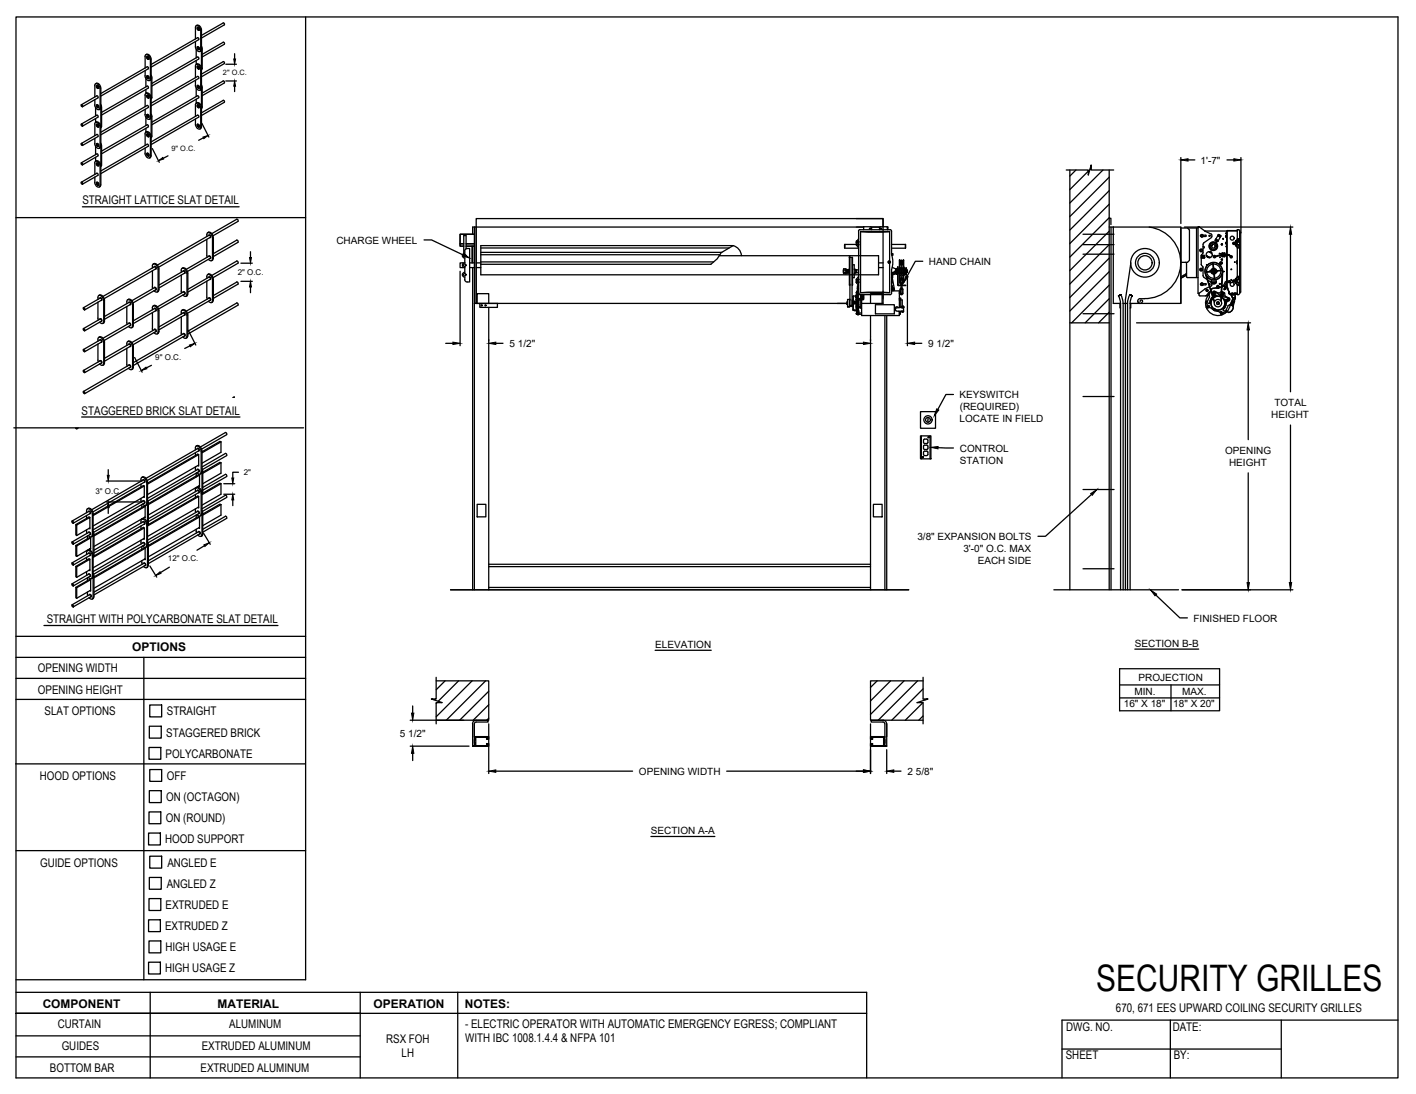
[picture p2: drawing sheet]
<svg xmlns="http://www.w3.org/2000/svg" width="279mm" height="216mm" viewBox="0 0 279 216" stroke-linecap="round" stroke-linejoin="round" font-family="sans-serif">
<defs><g id="words">
<text font-size="7.2" x="216.3" y="195.5">SECURITY GRILLES</text>
<g font-size="2.4">
<text x="16.3" y="40.3">STRAIGHT LATTICE SLAT DETAIL</text>
<text x="16.1" y="81.8">STAGGERED BRICK SLAT DETAIL</text>
<text x="9.2" y="123">STRAIGHT WITH POLYCARBONATE SLAT DETAIL</text>
<text x="26.1" y="128.4">OPTIONS</text>
<text x="7.5" y="132.7">OPENING WIDTH</text>
<text x="7.5" y="136.9">OPENING HEIGHT</text>
<text x="8.8" y="141.2">SLAT OPTIONS</text>
<text x="32.9" y="141.2">STRAIGHT</text>
<text x="32.7" y="149.5">POLYCARBONATE</text>
<text x="32.8" y="145.4">STAGGERED BRICK</text>
<text x="7.9" y="153.9">HOOD OPTIONS</text>
<text x="32.9" y="153.9">OFF</text>
<text x="32.8" y="158.1">ON (OCTAGON)</text>
<text x="32.6" y="166.5">HOOD SUPPORT</text>
<text x="32.7" y="162.3">ON (ROUND)</text>
<text x="7.9" y="171">GUIDE OPTIONS</text>
<text x="33" y="171">ANGLED E</text>
<text x="32.7" y="179.3">EXTRUDED E</text>
<text x="32.9" y="175.2">ANGLED Z</text>
<text x="32.6" y="183.5">EXTRUDED Z</text>
<text x="32.6" y="191.9">HIGH USAGE Z</text>
<text x="32.7" y="187.7">HIGH USAGE E</text>
<text x="8.4" y="198.9">COMPONENT</text>
<text x="11.4" y="202.8">CURTAIN</text>
<text x="42.9" y="198.8">MATERIAL</text>
<text x="45.2" y="202.9">ALUMINUM</text>
<text x="73.7" y="198.9">OPERATION</text>
<text x="91.7" y="198.9">NOTES:</text>
<text x="91.8" y="202.8">- ELECTRIC OPERATOR WITH AUTOMATIC EMERGENCY EGRESS; COMPLIANT</text>
<text x="210.4" y="203.6">DWG. NO.</text>
<text x="220.2" y="199.8">670, 671 EES UPWARD COILING SECURITY GRILLES</text>
<text x="231.4" y="203.4">DATE:</text>
<text x="12.2" y="207.3">GUIDES</text>
<text x="39.8" y="207.2">EXTRUDED ALUMINUM</text>
<text x="76.2" y="205.8">RSX FOH</text>
<text x="79.2" y="208.6">LH</text>
<text x="91.8" y="205.7">WITH IBC 1008.1.4.4 &amp; NFPA 101</text>
<text x="210.3" y="209.1">SHEET</text>
<text x="231.6" y="209">BY:</text>
<text x="9.8" y="211.5">BOTTOM BAR</text>
<text x="39.6" y="211.6">EXTRUDED ALUMINUM</text>
</g>
<g font-size="2">
<text x="236.9" y="32.3">1'-7&quot;</text>
<text x="66.4" y="48.1">CHARGE WHEEL</text>
<text x="183.3" y="52.3">HAND CHAIN</text>
<text x="100.5" y="68.4">5 1/2&quot;</text>
<text x="183.2" y="68.4">9 1/2&quot;</text>
<text x="189.3" y="78.6">KEYSWITCH</text>
<text x="189.3" y="83.3">LOCATE IN FIELD</text>
<text x="189.4" y="81">(REQUIRED)</text>
<text x="250.8" y="82.5">HEIGHT</text>
<text x="251.5" y="80.1">TOTAL</text>
<text x="189.4" y="89.1">CONTROL</text>
<text x="241.7" y="89.6">OPENING</text>
<text x="189.4" y="91.5">STATION</text>
<text x="242.5" y="91.9">HEIGHT</text>
<text x="181" y="106.6">3/8&quot; EXPANSION BOLTS</text>
<text x="190.1" y="108.9">3'-0&quot; O.C. MAX</text>
<text x="192.9" y="111.3">EACH SIDE</text>
<text x="235.5" y="122.7">FINISHED FLOOR</text>
<text x="129.3" y="127.9">ELEVATION</text>
<text x="223.9" y="127.7">SECTION B-B</text>
<text x="223.8" y="137.2">MIN.</text>
<text x="224.6" y="134.3">PROJECTION</text>
<text x="233.3" y="137.2">MAX.</text>
<text x="221.7" y="139.5">16&quot; X 18&quot;</text>
<text x="231.5" y="139.5">18&quot; X 20&quot;</text>
<text x="78.9" y="145.4">5 1/2&quot;</text>
<text x="126.1" y="152.9">OPENING WIDTH</text>
<text x="179.1" y="152.9">2 5/8&quot;</text>
<text x="128.4" y="164.7">SECTION A-A</text>
</g>
<g font-size="1.6">
<text x="46.9" y="54.3">2&quot; O.C.</text>
<text x="30.6" y="71">9&quot; O.C.</text>
<text x="48.1" y="93.8">2&quot;</text>
<text x="18.8" y="97.6">3&quot; O.C.</text>
<text x="33.1" y="110.8">12&quot; O.C.</text>
</g>
<g font-size="1.5">
<text x="44" y="14.8">2&quot; O.C.</text>
<text x="33.8" y="29.7">9&quot; O.C.</text>
</g>
</g></defs>
<!-- layer: RHX RH F.O.H. -->
<path d="M88.9 116.4h90.4" fill="none" stroke="#000" stroke-width=".25"/>
<!-- layer: ANNOTATIONS -->
<g fill="none" stroke="#000" stroke-width=".25">
<path d="M44.6 16h2.1M44.6 12.7h2.1M46.3 10.6v1M46.3 17v1.1M30.1 29.3l1.3 2.7M33.1 30.8l-.9 .4M39.8 24.3l1.4 2.8M40.1 27.2l-.9 .5M233 31.1v13M234.4 31.6h1.4M242.1 31.6h1.4M244.9 31.1v14.9"/>
<path d="M47.5 55.5h2.3M47.5 51.9h2.3M49.4 49.7v1.1M49.4 56.6v1.2M83.7 47.3h1.5l6.2 3M90.8 53.5v14.7M179 54.4v13.8M182.1 51.6h-1.5l-1.6 2.9M233.7 44.8h21.4M254.6 46.2v31.1M26.6 70.5l1.4 2.9M29.9 72.1l-1 .5"/>
<path d="M37.1 65.2l1.5 2.9M37.5 68.3l-1.1 .5M87.9 67.8h1.5M96.4 67v.3M97.8 67.8h1.5M169 67.8h1.4M171.8 67v.3M180.5 67.8h1.4M188.1 77.9h-1.5l-1.6 2.9M224.3 63.7h22.5M246.3 65.1v21.7M21 94.9h7"/>
<path d="M21 99.1h7M21.4 92.7v1.1M44.2 97.5h2.1M44.2 95.5h2.1M45.9 98.7v1.1M47.1 93.2h-1.2v1.1M185.1 88.3l3 .1M215.4 97.6l-9.1 8.2h-1.5M246.3 93.3v21.7M254.6 83.9v31.1M21.4 100.2v1.1M29.6 111.7l1.3 2.2"/>
<path d="M33.4 111.9l-1.7 1.1M40.2 105.2l1.3 2.2M40.3 107.7l-1.4 .9M228 117.4l4.8 4.5h1.5M233.2 116.4h21.9M81.4 139.3v1.4M129.3 128.3h11M220.9 132h19.7v8.3h-19.7zM220.9 135.2h19.7M220.9 137.7h19.7M223.9 128.1h12.6M231.1 135.2v5.1"/>
<path d="M80.9 142.1h10.6M80.9 147.3h11.6M81.4 148.7v1.4M96.4 142.9v9.8M97.8 152.2h27M143.4 152.2h27M171.8 142.9v9.8M175 148v4.7M176.4 152.2h1.4M128.4 165.1h12.7"/>
</g>
<!-- layer: MOTOR F.O.H. VERT - 18 HP -->
<g fill="none" stroke="#000" stroke-width=".25">
<path d="M210.4 33.5h4.3v1.1l.6-2v.9h4.5M211.1 33.5v82.9M212.3 33.5l-1.2 1.3M214.7 33.8l-3.6 3.6M215.3 33.2l-.2 .3M217.6 33.5l-6.5 6.6M218.9 35l-7.8 7.7M218.9 37.6l-7.8 7.8M218.9 33.5v82.9M90.8 48.1h.7M91.7 55.2l.2 .4h.3M91.7 50a.48 .48 0 0 0-.5 .5 .48 .48 0 0 0 .5 .4v1h-.9v.9h.9"/>
<path d="M91.7 53.7a.48 .48 0 0 0-.5 .5 .48 .48 0 0 0 .5 .5v.5M91.7 51.9a.48 .48 0 0 0-.5 .4 .48 .48 0 0 0 .5 .5M91.7 52.8v1M92 49.1v-2.6h-.5v3.6M92 48.6h1.6M92 48.1h1.6M92.2 49l-.4 .3-.1 .7M92.2 49h.5v6.6h-.5M92.7 52.8h.9M92.7 51.9h.9M93.1 48.6v3.3M93.3 48.6v3.3"/>
<path d="M93.3 52.8v63.6M93.6 46.2h-2.8v2.4h.7M93.6 44.8v71.6M94 44.8v15.1h-.4M94 44.8v15.1h73.1M94 52.8h.9M94 51.9h.9M94.1 59.9v-1.9h2.3v1.9M94.7 59.9v.8h3.4v-.8M94.9 50.3h47.1M94.9 51.7h45.9M94.9 49.8h47.5"/>
<path d="M94.9 48.9h48.9M144.6 48.5a2.19 2.19 0 0 1 1.7 2M144.7 48.5l-2.4 1.4-.8 1.2-1.2 1.1h-45.4M144.7 48.5h-49.8v5.7h78.5v-3.7h-31.5M166.5 53.3v.5M166.5 53.2v.7M166.5 53.3v-.3h.4v.8M166.5 53.8v.2h.4v-.2M166.5 53.3h.5M166.5 53.8h.4M166.6 48.3l.1 .7zM166.6 48.5h.1"/>
<path d="M166.7 49h2.7M166.7 48.2l2.8 .1M166.9 53.7l.1 .2 .5-.1M166.9 53.2v.7M167 53.3l.1-.1 .1 .6M167 53.3l.1 .5M167.1 53.8h.1M167.1 60h.1M167.2 53.3l.1-.1 .1 .6M167.2 53.3h.1M167.2 53.8h.1M167.2 59.1h.4v1.5h-.4z"/>
<path d="M167.2 59.6h-.1v.5h.1M167.3 53.3h.1l.2 .5M167.3 53.3h.1M167.4 53.3h.1M167.6 53.2l-.2 .1M167.6 50.8h.1M167.6 50.8h.6v5.5M167.6 53.1v.9M167.6 50.8v5.5h.1M167.6 59.2h.1M167.7 50.8h.1M167.7 56.3h.1"/>
<path d="M167.7 59.2h.1M167.7 50.8v9.7M168.1 59.2l.1 1.3h-.6M168.1 56.3h.1M168.1 50.8v9.7M168.2 59.6h.1M168.2 60h.1M168.2 56.3h.1M168.2 56h.1M168.2 52.3h.4v2.5h-.4M168.4 58.4v2.9h.6v-1.4M168.4 58.4v2.9"/>
<path d="M168.4 58.4h.5M168.5 53.1h.3v.8h-.3M168.6 59.7h.1M168.7 59.7h.1zM168.7 59.7h.1M168.8 53.8h.2M168.8 58.6h.1M168.9 59.7h.1M168.9 58.5l-.1 .2h.2M168.9 58.4h.1M168.9 58.3h.1M168.9 58.3v.4"/>
<path d="M168.9 58.5h.1M168.9 58.2v.1M168.9 58.3v.1M168.9 58.5l.1 1h-.6M169 43.1h5.2v1.6v-1.6h-80.2v1.7M169 59.1h.1M169 58.6h.1M169 58.8h.1M169 55.7h.5M169 55.2h.4M169 47.8h.4M169 58.5h.1"/>
<path d="M169 59.1v.1M169 58.5v2.9l.1-.3v.2M169 47.7h.1M169 48.4h.1M169 55.8h.1M169 59.2h.1M169 59h.1M169 57.8h.1M169 57.7v.1M169 57.7h.1M169 60h.1M169 55.8l.4 .5"/>
<path d="M169 48.4l.4 .5M169 57.9h.1M169 59v.2M169 59.9h-.6M169 57.7v.2M169 48.2v.1M169 55.7h.1M169 53.3h-.2M169 59.4v.1M169 59.5h.1M169 59.5h.2M169.1 58.9h.1"/>
<path d="M169.1 59.2h.1M169.1 57.9h.1M169.1 59.2v.3zM169.1 58.5h.1M169.1 59.2v-.3v.3M169.1 57.7v.2zM169.1 57.6v.1M169.1 58.5v.4h-.1M169.1 57.6v.3M169.1 59.1h.1M169.1 58.2h.1M169.1 58.3l.1 .1-.2 .1"/>
<path d="M169.1 58.1h.1M169.1 58.6h.1M169.1 57.6h-.1M169.1 58.2l.1 .1M169.1 59h.1M169.1 57.7h.1M169.2 59.2h-.1M169.2 59v.2M169.2 59.2h.1M169.2 57.9h.1M169.2 57.6h.1M169.2 58.9v.1"/>
<path d="M169.2 58l-.3 .2M169.2 58.1l-.3 .3M169.2 59.5h.1M169.2 59.5h-.7v.4M169.2 58.5l-.1 .1M169.2 57h.1M169.2 55.2l.1 .1M169.2 47.8l.1 .1M169.2 59.8h.1M169.2 59.6h.1M169.2 58.6h.1M169.2 56.7h.1"/>
<path d="M169.3 56.7h.1M169.3 57h-.1M169.3 55.6l-.1 .1M169.3 48.2h-.1M169.3 47.9v.3M169.3 55.3v.3M169.3 56.2v.5M169.3 57.6h.1M169.3 59.2h.1M169.3 58.2l-.1 3.9v-5.6v4.9M169.3 59.8h-.1M169.3 57.6v.3"/>
<path d="M169.3 59.6h.1M169.4 57h.1M169.4 57h-.1M169.4 58h.1M169.4 57.6l-.1 .3M169.4 59v.1zM169.4 59.1l-.1 .1M169.4 58.9v.1M169.4 58.9h.4M169.4 59.2v1.3h.3M169.4 57.9h.1M169.4 57.9l-.2 .1"/>
<path d="M169.4 58l-.2 .1M169.4 57.6h.1M169.4 57.8h.1M169.4 58v.1M169.4 58.1h.1M169.4 57.9v.1M169.4 57.9l.3 .2h5.9M169.4 55.7h.1M169.4 48.3h.1M169.4 55.2h.1M169.4 47.8h.1M169.4 54.5l-.4 .6"/>
<path d="M169.4 45.6v2.1M169.4 47.8v.5M169.4 48.4v6.7M169.4 55.2v.5M169.4 55.8v2.1M169.4 53.3h-.4v.5h.4M169.4 57.8v.1M169.4 47.1l-.4 .6M169.4 59.2h.1M169.4 58.9v.3v-.1M169.4 59.2h.6M169.4 58.9h.1"/>
<path d="M169.5 55.2h-.1M169.5 47.8h-.5M169.5 58l-.3 .3M169.5 47.7h-.5v.7h.5M169.5 55.1h-.5v.7h.5M169.5 55.2h-.5M169.7 59.2v1.6h.3M169.8 45.7l2.9 .1 2.8-.1M169.8 57.8l2.9-.2 2.8 .2M169.8 58.2v.1M169.8 58.4v.1M169.8 58.9v.1"/>
<path d="M169.8 58.6v.1M169.8 59l.1 .1h.5v-.1M169.8 58.3v.1h.6v-.1M169.8 58.5v.2M169.8 58.8v.1M169.8 59h.6M169.8 58.9h-.1M169.8 58.3h.6M169.8 58.5h.6M169.8 58.9h.6M169.8 58.8h.6M169.8 58.7h.6"/>
<path d="M170.3 59.1h-.3v3.2h7.5v-.8M170.4 58.4v.1M170.4 58.9v.1M170.4 58.6v.1M170.4 58.5v.2M170.4 58.8v.1M170.4 58.2v.1M170.4 44.8h-77.1v1.4M171.8 59.9v-1.9h2.3v1.9M171.8 44.7l.2 .2v.4M171.8 44.7h-1.4v.6M171.9 44.8h1.7"/>
<path d="M173.4 52.8h.8M173.4 51.9h.8M173.5 45.3v-.4l.2-.2h1.4v.6M174.2 44.8v15.1h-4.1M175.1 44.8h.1v.5M175.4 51.6l.2 .2-.1 .1-.2-.2zM175.5 52v5.8h-5.7M175.5 51.5v-5.8h-5.7v12.1M175.6 45.3l.3 .3M175.6 45.3h-5.9l-.3 .3M175.9 54.7l.1 .8M175.9 56.5l.1 .3"/>
<path d="M175.9 56.6l.1 .2M175.9 53.3v4.6l-.3 .2M175.9 45.6v4.6l.3 1.5-.3 1.5M175.9 54h.8M175.9 54.2l.1-.1 .1 .6v.1l.4 2.4M175.9 49h2.7M175.9 48.2h2.7M175.9 57.4h1.6v3.3M175.9 50.1h.2v.3M175.9 56.9h.1M175.9 57.3h.1M175.9 57.3h.4"/>
<path d="M176 50.4h.1M176 55.6l.1 .2-.2 .1M176 55.5l-.1 .1M176 56.8v.5l.2-.1-.1-.1M176 56.5h.1M176 56.5l.1 .4h.2M176 56.7h.1M176 56.5l.1 .4M176 56.8l.1 .1M176 57.1v.1l.2-.1M176 57.1h.1M176.1 56.9h.1"/>
<path d="M176.1 52.8l.6 .3v.9M176.1 57.1h.1M176.1 56.9v.1l.1-.1M176.1 57.3h.2M176.1 50.1v.3M176.1 57l.1 .1M176.2 56.9h.1M176.2 57.1h.1M176.2 57v.1M176.3 56.9h.1M176.3 57v.3M176.3 57h.1"/>
<path d="M176.5 57.2l-.2 .1M176.5 57.2h.1M176.7 53.6h.1M176.7 53.6l-.8 .2M176.7 53.7l-.8 .2M176.7 53.7h.1M176.7 53.3h.2M176.7 53.8h.2M176.7 54l-.6 .3M176.9 54.1h.1M176.9 54.1h.2M177.1 56.2l.2 .2h1.4l-1.5-.2v-3.5l-.1 3.5"/>
<path d="M177.1 53h-.2v1.1M177.2 53.1v.9M177.3 53.1h.1M177.3 53.9h.1M177.4 53.1l.1 .1M177.4 53.1v.8M177.5 58.9l.1 .1M177.5 53.9h-.1M177.5 57.6h.1M177.5 58.9h.2v1.8M177.5 57.6l.1 .1M177.5 59.2h.1"/>
<path d="M177.5 58.9v.3M177.5 57.6v.3M177.5 51.4l.2 .2M177.5 55.6v.2v-4.5v4.5M177.5 51.9h.1M177.5 51.5l.1 .1M177.6 52.9h.1M177.6 57.9h.1M177.6 57.6h.1M177.6 59.2h.1M177.6 59h.1M177.6 54.4h.1"/>
<path d="M177.6 57.9h-.1M177.6 57.6v.3M177.6 59v.2M177.6 53.9l.2 .2M177.6 57.9l.3 .3 .3-.3M177.6 55.9l.2 .2M177.6 52.1l.2 .2M177.6 55.4h-.1M177.6 55.6l-.1 .1M177.6 53.1v.8M177.6 55.1v.8M177.6 57.1v.8"/>
<path d="M177.7 54.3l-.1 .1M177.7 59.2h.3v1.3h-.3M177.8 57.9l.1 .1 .1-.1M177.8 53.1v3.2M177.8 51.7v.2M177.8 51.9h.1M177.8 54.8l-.2 .3M177.8 56.8l-.2 .3M177.8 57.1h.1M177.8 55.1h.1M177.8 52.1h.1M177.8 51.4h.1"/>
<path d="M177.8 51.8h.1M177.8 51.9l.1 .1M177.8 56.4v1.5M177.8 52.8l-.2 .3M177.8 57v.1M177.8 55v.1M177.8 53v.1h.1M177.8 51.7v.4M177.8 51.5l-.2 .1v.6M177.8 51.4v.4M177.8 52.1v1M177.8 55.1v.3"/>
<path d="M177.9 53.2v.6M177.9 55.1l.1 .3M177.9 54l.1-.1v1.2M177.9 56l.1-.1v.4M177.9 55l.1 .1M177.9 57l.1 .1M177.9 55.9l-.1-.1v.2M177.9 53.9l-.1-.1v.2M178 56.8l.2 .3v.8M178 54.8l.2 .3v.8l-.2 .2M178 52.8l.2 .3M178 52.1v.9"/>
<path d="M178 51.5l.2 .1v.6l-.2 .1M178 51.4v.4M178 56.4v.7M178 51.7h.1M178 51.9l-.1 .1M178 51.9h.1M178 52.1h.1M178 51.7v.4M178 53.1v.8M178 55.1v.8M178 57.1v.8M178 51.7v.2"/>
<path d="M178.1 54.3v.1M178.1 52.9h.1M178.1 54.4h.1M178.2 53.1v.8l-.2 .2M178.2 55.4h.1M178.2 55.6v.1M178.2 51.4l-.2 .2M178.2 54.4h.1M178.2 51.5v.1M178.2 55.6h.1M178.2 51.4l.1 4.4M178.2 51.9h.1"/>
<path d="M178.2 51.4h.1M178.2 55.6l.1 .2M178.3 51.3v4.5M178.3 52.7v1.6M178.4 53.7v.1M178.4 54h.4v.2M178.4 52.9h.4v.2M178.4 53.3h.1M178.4 53.8h.2M178.5 53.8h-.1M178.5 53.3h.1M178.5 53.3l.1 .5"/>
<path d="M178.6 53.8h.1M178.6 53.3h.4M178.6 53.3l.1 .5M178.6 48.2l.1 .1M178.6 48.2v.8M178.7 53.8h.1M178.7 53.2l-.1 .1M178.7 48.9l-.1 .1M178.7 53.2v.6M178.7 53.8h.3M178.8 53.5v.1zM178.8 52.9l.1 .2h-.5"/>
<path d="M178.8 54l.1 .2h-.5M178.8 53.4v.1M179 53.3v.5M213.7 46.2h6.1M213.7 48.3h6.1M213.7 50.2h6.1M218.9 43.1h.3v1.2M218.9 40.3l-7.8 7.8M218.9 43l-7.8 7.7M218.9 44.8h.8M218.9 45.6l-7.8 7.8M218.9 48.3l-7.8 7.7"/>
<path d="M218.9 50.9l-7.8 7.8M218.9 53.6l-7.8 7.8M218.9 56.3l-7.4 7.4M218.9 58.9l-4.8 4.8M219.2 44.8v71.6M219.7 44.8h13.3v15.1h-10M219.7 44.8v15.1h1.4M220.7 58.4l.3 .7 .1 .8M220.7 58.4l.4-.3zM221 59.9v.9h.1M221.1 59.9v56.5M221.1 58.1l.4 1 .1 .8"/>
<path d="M222.5 59.9h-.9v56.5M222.5 59.9v56.5M223 58.1l-.4 1-.1 .8M223 58.1l.4 .3zM223 59.9v56.5M223.1 59.9v.9h-.1M223.1 51.9l-1 7.3v57.2M223.4 58.4l-.3 .7-.1 .8M224.5 59.4a.46 .46 0 0 0 .5 .5 .46 .46 0 0 0 .4-.6h-.4v.2M225.8 58.9h-.8a.48 .48 0 0 0-.5 .5 .48 .48 0 0 0 .5 .5M226.7 44.8a7.1 7.1 0 0 1 6.3 7.5 7.1 7.1 0 0 1-7.2 6.6M233 44.8v15.1"/>
<path d="M233 45h3.4M233.2 54.6l-.2 .1M233.3 54.8l-.3 .2M233.5 54.4l-.3 .2M233.9 51.8l.2 .2 .1 2.7 2.2 .1M234.1 54.1l-.6 .3M234.1 54.1h.1M234.1 54.3l-.9 .4M234.3 45l.4 .4v6l-.4 .4h-1.3M236.1 45v9.8M236.8 58.4h1.1M236.8 49.3l.2-.1 .2 .1v.3l-.2 .1-.2-.2z"/>
<path d="M236.8 53.1l.2-.1 .2 .1v.2l-.2 .1-.2-.1zM236.9 46.4v.2M236.9 56v.2M237 50.6l.3 .3M237 50.4l.1 1.9M237 50.9h.1M237 50.9h.3M237 46.4l.2-.1 .2 .2-.1 .2-.2 .1-.1-.2zM237.1 52.3l.3 .5v1.8l.8 .6M237.1 55.9h.2l.1 .3-.2 .1h-.2zM237.1 50.7v-.1h.3l.1 .1M237.3 50.4v.2"/>
<path d="M237.3 50.9h-.1M237.3 50l-.3 .4h.7v.4l-.2 .1M237.4 48.6l.2 .2-.2 .2M237.4 56.2h.5M237.4 46.4l.6 .1-.6 .2M237.4 56h.6l-.1 .2M237.4 50.4l.3 .5M237.5 50.7v.2M237.5 50.8h.1M237.5 50.4l.2 .4M237.5 47.9l-.1 .3-.1 1.8M237.6 50.7h.1"/>
<path d="M237.8 45.7l1.3 .6-.1 .6M237.8 45.6l-1.4-.9v13.2h.2v.3l.2 .2M237.8 54.1l1.8 5.6M238 59.9l.2 .1-.1 .7h.5l.5 .2M238 58.3l-.1 .1M238 50.4l.1 .2M238.1 53.7a1.41 1.41 0 0 0 1.5 1.2M238.1 57.2l.2 .1v.1h-.2zM238.1 54.6l1.5 4.9M238.2 52.2v.1M238.3 59.5l-.2-.1-.2 .5M238.3 50.6h.1"/>
<path d="M238.3 50.6l-.1 .1M238.3 50.6l.1 .2M238.3 55.3l.7 .5M238.5 58.2l-.5 .2M238.5 57.7l-.5 .6M238.5 58.2l.2 .3M238.5 58.1a2.44 2.44 0 0 0 .8 3.9 2.44 2.44 0 0 0 3.4-1.9M238.5 56l.3 .1-.2 .1M238.6 57.8h-.2M238.6 50.7l-.2 .1M238.6 49.7h.1M238.6 57.8l.1 .1"/>
<path d="M238.6 50.7v.2M238.6 56.6l-.8 .4-1.2 .9M238.6 58.5l-.5 1.2 .5 .2v-.1M238.7 53.6l-.8 .1h.2M238.7 53.6h.6M238.8 49.7l-.1 .1 .1-.1M238.8 50.8l-.1 .1M238.8 50.8h.1M238.8 57.6l-.3 .1M238.8 49.7h.1M238.8 59.5h.1M238.9 49.7v.2"/>
<path d="M238.9 59.2h.1M238.9 57.4l-.4 .8M238.9 49.9h.1M238.9 53.6l.1 .3 .5 .2M238.9 53.6l-.8 .1M239 59.3l-.3 .5M239 49.8l-.1 .1M239 59.3h.1M239 59.3l-.3 .5h-.1M239 57.2h.1M239 57.2v.1M239 59.1v.1"/>
<path d="M239 58.9l-.2 .6M239 49.8v.1M239 59.2h.1M239 46.9l-1.5 1M239 58.8v.1M239.1 49.9h.1M239.1 58.9l-.3 .6M239.1 58.9h.1M239.1 53.6l.1 .2M239.1 59h.1M239.1 53.5v-.2l.4-.3 .4 .3v.2M239.1 53.6v.2l.4 .2 .4-.2v-.2"/>
<path d="M239.1 53.6h.2M239.1 53.4h.2M239.1 55.2l-.1 .4 .1 .3M239.1 56.3l-.4 .3M239.1 55.9v.4M239.2 48.3l-.1 .2M239.2 53.2l-.1 .2M239.2 53.2l.1 .2M239.3 53.6v.1M239.3 53.4l-.5 .1M239.3 53.5l-.6 .1M239.3 58.6l-.3 .5"/>
<path d="M239.3 58.7h.1M239.3 58.7l-.2 .5M239.3 53.4h.1M239.3 52.1a1.41 1.41 0 0 0-1.2 1.5M239.3 53.7l.2 .1M239.3 52.1v-.1l.1 .1M239.3 52.1l.2 .9-.1-.9M239.3 53.7l-.1 .1M239.3 58.8a1.41 1.41 0 0 0 .2 2.2M239.4 58.2h.1M239.4 53.9h.2M239.4 53.1h.2l-.1 .2"/>
<path d="M239.4 57.8l.3 .6M239.4 53.1l.1 .2M239.4 52.1a1.41 1.41 0 0 1 1.5 1.2M239.4 58.1v.1M239.4 52.9l-.2 .1-.3 .5M239.4 58.2l.1 .1M239.4 58.5v.1M239.4 58.7h.1M239.4 58.2l-.1 .3M239.5 53.3h.1M239.5 53.8h.1M239.5 53.3l-.2 .1"/>
<path d="M239.5 53.8l-.1 .2M239.5 52.9l.4 .2 .2 .3M239.5 58.3h.1M239.5 58.5h.1M239.5 58.3l-.1 .2h.1M239.5 54.1l.1 1 .1-.2M239.5 57.9v.1M239.5 58h.1M239.5 53.3l.2 .1M239.5 54.1h.1M239.5 58.5v.1M239.5 53.8l.1 .2"/>
<path d="M239.6 58.5h.1M239.6 58v.2M239.6 58.5l-.2 .2M239.6 58.6v.1M239.6 54.1l.1 .8M239.6 58.5l.1 .1M239.7 58.5v.1M239.7 53.7l.2-.1-.1 .2M239.7 53.4h.1M239.7 58.3l-.1 .2M239.7 53.7l-.2 .1M239.7 53.7l.1 .1"/>
<path d="M239.7 58.6l-.3 .1M239.7 57.9h.1M239.7 58.4l.3-.1 .1 .1M239.7 57.9l-.3-.1v-.1h.3v.2M239.7 57.9l.1 .2M239.7 53.4h.2M239.7 53.5h.2M239.8 58.1h-.2M239.8 47.4v.1M239.8 53.2l.1 .2M239.8 53.2l-.1 .2M239.9 50.5l-.4-.1-.1 .3 .3 .2 .2-.3"/>
<path d="M239.9 47.9h.1M239.9 48a.65 .65 0 0 0-1.2 0 .86 .86 0 0 0 .2 1.2 .86 .86 0 0 0 1.2 0 .86 .86 0 0 0-.1-1.2h-.1M239.9 53.5h.2zM239.9 55.2a.52 .52 0 0 1-.1 .7 .52 .52 0 0 1-.7 0M239.9 47.3l-.1 .1M239.9 47.3h.1M239.9 55.9h-.8M239.9 47.3v.2l.2-.1M239.9 53.4h.3v.2h-.5M240 55.8h-.9M240 48h.1M240 56.8l.3 .1"/>
<path d="M240 55.7h-1M240 57.8l.6 .4M240 56.8l-.8 .2-.2 .2M240 55.6h-1M240 57.7l-.5-.1-.1 .2M240.1 53.7l-.5 .4M240.1 58.4h.1M240.1 47.4h.1M240.1 53.4v.2M240.1 47.4v.1h.1M240.1 53.5h.1M240.2 47.5h.1"/>
<path d="M240.2 47.5v.1h.1M240.2 56.4h.2v.3h-.2zM240.3 46.5l.4 .3M240.3 46.5l.5 .3M240.3 47.6h.1M240.4 46.4l.4 .3M240.4 46.3l-.6 1.1M240.5 56.8l-.2 .1M240.5 60v-.3l-.3-.1-.1 .2 .1 .3M240.5 56.8h.1M240.5 56.8v.1M240.5 57.8l-1-.4-.2 .3 .1 .4"/>
<path d="M240.6 58.5h.1M240.6 56.7l-.1 .1M240.7 58.3l-.1 .2M240.7 58.4l-.1 .1M240.7 58.3v.1M240.7 58.4h.2M240.8 58.2h.1M240.8 58.3l-.1 .1M240.8 58.3h.1M240.8 58.4h.1M240.8 58.1h.1M240.9 58.1l-.2 .2"/>
<path d="M240.9 51.7l-.2 .4M240.9 58.1h.1M240.9 46.6l-.5-.3 .5 .3-.6 1.1-.5-.2M240.9 51.8v.1M240.9 53.4a1.41 1.41 0 0 1-1.2 1.5M240.9 53.3l.2 .1h-.2M240.9 53.4l-.7 .1M240.9 53.3l-.7 .1M240.9 58.6l-.6-.2-.6 .2M240.9 58.6l-.7-.1-.8 .3M240.9 58v.1M240.9 51.7l-.1 .5"/>
<path d="M241 57.6l-.4 .2M241 50.4h1.5l.5 .4M241 50.2l-1.4 .4 .1 .1M241 48.2l.2 .1zM241 51.2l.1-.1 .1 .2zM241 50.2h.2M241 50.4l-1.3 .3M241 50.2v.2M241 56.6l-.4 .1M241 58.6l.4 .4 .3 .5M241 58.7a1.34 1.34 0 0 1 .4 1.9 1.34 1.34 0 0 1-1.9 .3 1.34 1.34 0 0 1-.2-2M241 58.1v.1"/>
<path d="M241 58.5h.2M241.1 58.4h.1M241.1 57.5l.5 .3M241.1 58.5h.1M241.1 50.6l.5 .1M241.1 51.9h-.1M241.1 51.9h.1M241.1 58.2h.1M241.1 51.9v.2M241.1 57.9l-.1 .3M241.1 58.2l-.1 .3M241.1 54.2l-.2 5.2"/>
<path d="M241.1 57.8l.1 .1M241.2 58.5v.2M241.2 50.4v-.2h.1v.2M241.2 57.8l-.1 .1M241.2 58.2h.1M241.2 58.5h.1M241.2 58.7h.1M241.2 57.9h-.1M241.2 50.4l-.1 .2M241.2 50.4v.2l.1-.2M241.2 50.2v-.2l.1 .2M241.2 57.9h.1"/>
<path d="M241.2 56.5l-.1 .1M241.2 57.6l-.1 .3M241.2 56.5h.1M241.2 57.8v.1M241.2 56.5v.1M241.3 58l-.1 .2M241.3 57.8l-.1 .1M241.3 53.7l-.3 5.8M241.3 58.6l-.1 .1M241.3 58.2h.1M241.3 47.1v.1M241.3 58.5l.7 .2"/>
<path d="M241.3 58.3h.1M241.3 50.2l.2-.1v.1M241.3 58h.1M241.3 58.5l-.1 .1M241.3 57.9h-.1M241.3 58.3l-.1 .2M241.3 57.9l.1 .1M241.3 47.1h.1M241.3 50.2h1.1M241.3 57.9h.1M241.4 58h.1M241.4 50.5h.1"/>
<path d="M241.4 50.1h.1M241.4 58.1l-.1 .2M241.4 56.5h-.2M241.4 56.5l.8 .3M241.4 57.7v.2l-.2-.1M241.5 56.3v.1h.2M241.5 59l.2 .1M241.5 50.4v.1l-.2-.1M241.6 57v.2M241.6 57.8v.1M241.6 56.9h.1M241.6 49.9l.1 .3"/>
<path d="M241.6 49.9h-.5l.1 .3M241.6 57.8l.1 .6M241.6 59.1h.1M241.7 57h.1M241.7 59.5a1.41 1.41 0 0 1-1.8 1.7M241.7 56.8v.3M241.7 58.4v.1M241.7 59.5l.1 .4zM241.7 56.8h.1M241.7 50.6l-.1 .1M241.7 56.9l-.1 .3-.1-.2 .1-.1M241.7 59.6h.1"/>
<path d="M241.7 59.8h.1M241.7 50.4v.2M241.7 55.7l-.3 .8M241.7 58.5l.8 .3M241.7 59.1l.1 .3M241.8 57h.1M241.8 56.8h-.1M241.8 59.6h.1M241.8 56.6h.2M241.8 59.6v.2h.1M241.8 59.4l-.1 .1M241.8 47.9l.1 .2"/>
<path d="M241.8 59.8h.1M241.9 57h.1M241.9 57l-.2-.3 .1 .3M241.9 57h-.1M241.9 46.5v.3M241.9 47.8l-.1 .1M241.9 59.6v.2M241.9 59.6h.1M241.9 46.5h.1M241.9 48.1h.1M241.9 56.6h.1M241.9 59.6h-.1"/>
<path d="M241.9 46.8h.1M241.9 47.8h.1M241.9 59.8h.1M241.9 56.5h.1M241.9 56.5v.1M241.9 46v.1M241.9 46h.1M241.9 46.1h.1M241.9 50.2v.2M242 48.7h.1M242 58.7h.1M242 59.1v.2l.2-.1"/>
<path d="M242 48.6v.1M242 45.6v4.6M242 50.4v5.1M242 55.7v1M242.1 55.7l-.5 .8M242.1 55.5l-.4 .2M242.1 55.5h.5l.1 .1-.1 .1M242.1 59.5l-.5 .9M242.1 59.5h.1M242.1 55.7h.5M242.1 58.7l.4 .2M242.1 59.5l-.4 .9"/>
<path d="M242.1 45.6v4.6M242.1 50.4v5.1M242.1 55.7v1.1M242.2 56.8v.2M242.2 59.5h-.1M242.2 59.1h-.2M242.2 59v.1M242.2 59.5h.1M242.2 59.1h.1M242.2 45.5l-.1 .1M242.2 59.2h.1M242.2 45.5h1.9"/>
<path d="M242.2 59.4v.1M242.2 45.5v.1M242.2 57l.3 .7M242.3 57h.1M242.3 59l-.1 .1M242.3 59l.1-.1 .1 .3h-.2zM242.3 59.2h.1M242.4 50.2l.6 .5M242.4 55.5l.3-.1 .1 .2-.1 .2-.3-.1M242.5 58.9l.1 .3-.7 .2M242.5 57.8v.2M242.5 57.9h1.6"/>
<path d="M242.5 58.8l.2 .4-.4 .2M242.5 57.7h.1M242.5 57.7v.1M242.5 58l.3 .1M242.6 58h1.5M242.8 58.1l.4 .7h.3l.2-.2M242.8 50.5h.3v.3l-.3 .1-.1-.3M242.9 59.8l.2 .1M243 59.7h.1M243 59.6l.5 .1M243 58h.1M243 58h.8"/>
<path d="M243 58.1v.1M243.1 58.2h.6v.4M243.1 58.1h.1M243.1 58.2v.3M243.1 59.4l.4 .1M243.1 59.6l-.1 .4h.2M243.2 58.7v.4M243.2 58.1h.1M243.2 58h.1M243.2 60h.1M243.2 59.1h.1M243.2 59.1l-.5 1"/>
<path d="M243.2 59.7h.1M243.2 48v.1M243.2 55.4v.1M243.2 59.7l-.1 .3M243.3 59.8h.1M243.3 59.7l-.1 .3M243.3 58h.1M243.3 48l.1-.2h.6v.4h-.6l-.1-.1M243.4 48v.1M243.4 55.4v.3h.6v-.5h-.6v.2M243.5 55.4l.1 .1-.1 .1zM243.5 48l.1 .1z"/>
<path d="M243.5 58h.1M243.5 59.5l-.1 .9-.7-.3M243.6 59.4l-.1 .1M243.6 58.1h.1M243.6 59.1v.4l-.5-.1M243.7 58h.1M243.7 58.1v.1M243.7 58.5a.3 .3 0 0 1-.1 .4 .3 .3 0 0 1-.4-.1M243.7 58.8a.32 .32 0 0 1-.2 .3 .32 .32 0 0 1-.3 0M243.7 55.5h.1M243.7 58.1h-.6M243.7 58.7v.1"/>
<path d="M243.7 48.1h.1M243.7 48h.1M243.7 48v.1M243.7 55.4v.1M243.7 55.4h.1M243.8 58.7v.1M243.8 58.8a.37 .37 0 0 1-.6 .3M243.8 48.1h-.1M243.8 55.5h-.1M243.8 55h.1M243.8 47.6h.1M243.8 58h.1"/>
<path d="M243.8 55v.1M243.8 47.6v.1M243.8 48.4v.1M243.8 48.5l.4 .4M243.8 55.9l.4 .4M243.8 47.6v.9M243.8 55v.9M243.8 55.9h.1M243.8 55.8v.1M243.8 48.4h.1M243.8 48.5h.1M243.9 58l.2 .1"/>
<path d="M243.9 55.8h.1M243.9 47.7h.1M243.9 48.4h.1M243.9 48.4l.4 .5h-.2M243.9 55.8l.4 .5h-.2M243.9 55.1l.4-.6v.6M243.9 47.7l.4-.6v.6M243.9 48.4h.6M243.9 55.8h.6M243.9 47.7h.6M243.9 55.1h.6M243.9 47.7v.1"/>
<path d="M243.9 48.2v.2M243.9 55.1v.1M243.9 55.7v.1M243.9 58h.2M243.9 58h.1M244 55.7h.1M244 48.2v.1M244 48.3h.5M244 55.7h.5M244 47.8h.5M244 47.8h.1M244 55.6v.1"/>
<path d="M244.1 56.3v1.8h.4l.1-.2M244.1 51.4h-.1v.6h.1M244.1 47.8v.5M244.1 48.8v5.9M244.1 55.2v.5M244.1 47.1h.2M244.1 54.5h.2M244.1 45.6h-6.4M244.2 54.5l-.4 .5M244.2 47.1l-.4 .5M244.3 56.3h.1M244.3 48.4v.5"/>
<path d="M244.3 55.8v.5M244.5 55.2l-.5 .1M244.6 45.6h.1M244.6 57.9h.1M244.6 45.7l.2 .1v11.8l-.2 .2M244.6 45.6v12.3M244.6 45.6l-.1-.2-.4-.1v1.9M96.4 60.7v55.7M167.3 60.5h.2zM167.7 60.5h.1M167.8 60.5h.1M167.9 60.5h.1"/>
<path d="M168 60.5h.1M168.2 60.1h.1M168.5 61.3h.1M168.5 61.3h.5M168.6 61.3h.3M169 61l.2 .1M169 60.3v.1M169 60.6h.1M169 61.2h.1M169 60.5h.1M169 62h.1M169 61.8v.2"/>
<path d="M169 61.8h.1M169 62h.1v-.2v.2M169 60.3h.1M169.1 62h.1M169.1 61.8v.2zM169.1 60.3h.1M169.1 60.5h.1M169.1 60.5v.1M169.1 60.3v.2M169.1 61.2h.1M169.1 61.9h.1M169.1 61.1h.1"/>
<path d="M169.1 61.7v.1M169.1 60.5l-.1 .1M169.1 61.7l.1 .1M169.1 61.3h.1M169.1 61.7l-.1 .1M169.1 61.8h.1M169.1 60.7h.1M169.1 60.2h.1M169.2 60.2h.1M169.2 61.2h.1M169.2 60.7h.1M169.2 61.8v.2"/>
<path d="M169.2 62h.1M169.2 60.1l-.1 .1M169.2 60.6l-.1 .1M169.2 61.1h.1M169.2 61.2h-.1M169.3 61.4h.1M169.3 61.2l.1 .4v-.2M169.3 60.5h.1M169.3 60.7h.1M169.3 61.2h.1M169.3 61.8l.1 .3M169.3 60.1h.1"/>
<path d="M169.3 62l.1 .1M169.4 61.9v.2M169.4 60.6v-.1v.2M169.4 60.6v.1M169.4 61.8h.1M169.4 60.1h.1M169.4 61.7l.6 .1M169.4 61.7l-.1 .1M169.4 60.7h.3M169.4 61.5h.1M169.4 61.9v-.1v.3M169.4 60.4v.2"/>
<path d="M169.4 61.6l-.2 .1M169.4 61.7v.1M169.4 60.7h.1M169.4 62h.6M171.8 62.3v54.1M172.7 60.1h3.8v1.8h-3.8zM174.6 62.3v54.1M175 62.3v54.1M177.3 61.4h1M177.3 60.7a.37 .37 0 0 0-.6-.1 .37 .37 0 0 0 0 .5M177.5 61.7v.4M177.5 62h.1"/>
<path d="M177.6 61.9h-.1M177.6 61.8v.1M177.6 62h.1M177.6 61.8h.1M177.9 60.7h.1M177.9 60.7h-.9a.35 .35 0 0 0-.3 .3 .35 .35 0 0 0 .1 .4l1.1 .1 .2 .1 .2-.1M177.9 61.4v.1M177.9 60.7l.2-.2 .2 .2M178 61.4l.1 .2 .1-.2M178.2 60.5h-.1M178.3 60.6l-.3-.1-.1 .3M178.3 60.6h.1"/>
<path d="M178.3 60.7h.1M178.3 60.6v.1M178.3 60.7v.8M211.1 63.7h7.8M213.7 61.9h6.1M213.7 78.3h6.1M218.9 61.6l-2.1 2.1M238.1 60.5l.2-.1 .1 .3h-.2zM238.3 60.5h.1M238.4 60.4h.1M238.4 60.4v.1M238.4 60.5h.1"/>
<path d="M238.4 60.6h.1M238.5 60.6h-.1M238.5 60.6h.1M238.6 60.4v.1M238.6 60.4l-.2 .1M238.6 60.5l-.1 .1M239.2 60.7v.1M239.2 60.7l-.1 .2 .2 .2M239.5 61l-.2 .1M239.5 61l.4 .3M239.6 61.2l.2 .1M239.6 61.1l.2 .2"/>
<path d="M239.6 61.2v.1M239.6 61.2h.1M239.6 61.1h.1M239.7 61.2v.1M239.7 61.3h.1M239.8 61.2h.1M239.8 61.2v.1M239.8 61.1v.1M239.9 61.2l.1 .2M240 61.4h.2M240.3 60.1l.2-.1zM240.3 61.4l.5 .4"/>
<path d="M240.3 61.3l-.1 .1M240.4 61.2l-.1 .1M240.9 61.7v.1M240.9 61.7h.1M240.9 61.8h.1M241 61.7l.2 .1v.2h-.2zM241.1 61.7l-.2-.2v.2M241.1 61.7h.1M241.1 61.7v.1M241.4 61v.1M241.5 60.7h.1M241.5 60.5h.1"/>
<path d="M241.6 60.7h.1M241.6 60.5l-.2 .6M241.7 60.7h.1M241.6 60.5h.1M241.6 60.4h.1M241.7 60.4v.1M241.7 60.5l-.1 .3M241.7 60.2h.1M241.7 60.5h-.1M241.7 60.5h.1M241.8 60.2h.1M241.9 60.2l-.2 .5"/>
<path d="M241.9 60.2l-.2 .3M241.9 61.2l.1 .1M242 61.3l-.1 .4-.4-.1-.3 .5h-.2l-.2-.3M242.1 61.5l.4 .2M242.3 60.3l-.5 1.1-.4-.2v-.1M242.7 60.1l-.4 .2M243.1 60v.3M243.1 60l.1 .4M243.3 60.4a1.15 1.15 0 0 1-.8 1.3M94.1 99.5h1.8v2.5h-1.8zM172.3 99.5h1.8v2.5h-1.8zM181.6 86h2.1v4.6h-2.1z"/>
<path d="M181.6 81.2h3v3.3h-3zM181.8 86v4.6M182 90.2h.2M182 90.2h.1M182.1 90.1v.2M182.1 90.3h.1M182.1 90.1h.1M182.2 90.2h.1M182.3 86.7h.7v.8h-.7zM182.3 87.9h.7v.7h-.7zM182.4 89.9l-.2-.2 .1-.6 .6-.1 .2 .2v.5l-.2 .2M182.5 89.9h.4"/>
<path d="M183.1 82.5v.8M183.2 86.3h.1M183.2 86.2v.2zM183.3 86.3h.1M183.5 86v4.6M213.7 96.6h6.1M88.9 116.4h90.4M96.4 115.9h75.4M96.4 111.8h75.4M96.4 111.4h75.4M207.9 116.4h24.6M213.7 112.2h6.1"/>
<path d="M86.1 134.4h10.3v7.7h-10.3M86.1 133.7v4.2h-1l2.1 .8h-1.1v4.2M86.2 138.7l-.1 .1M87.8 134.4l-1.7 1.7M90.5 134.4l-4 4M93.2 134.4l-7.1 7.1M95.8 134.4l-7.7 7.7M96.4 136.4l-5.7 5.7M96.4 139.1l-3 3M173.1 134.4l-1.3 1.3M175.7 134.4l-3.9 3.9M178.4 134.4l-6.6 6.6"/>
<path d="M181.1 134.4l-7.8 7.7M182.1 138.7l-3.5 3.4M182.1 134.4h-10.3v7.7h10.3M182.1 133.7v4.2h1l-2.1 .8h1.1v4.2M182.1 136l-6.1 6.1M182.8 137.9l-.1 .2M93.2 142.8a.71 .71 0 0 1 .7-.7h2.4v.4h-2.3l-.4 .2v4.6h-.3h.3M93.3 142.9v4.4M93.6 145.4h2.8v.5h-.1l.1-.1-.4 .1v-.2h.3v-.2h-2.4v1.7h2.4v-.3h-.3v-.2l.1 .2 .3-.2v.6h-2.8l.1-.1v-.5h-.1l.1-1.2zM96.4 141.8l-.4 .3M171.8 145.4h2.8l-.1 .1v.5h.1l-.1 1.2 .1 .1h-2.8v-.6h.1l-.1 .2 .4-.2v.2h-.3v.3h2.4v-1.7h-2.4v.2h.3v.2l-.1-.1-.3 .1zM174.6 142.8l-.4-.3h-2.3v-.4h2.3a.71 .71 0 0 1 .7 .7"/>
<path d="M174.6 142.9v4.4h.4h-.4M175 142.9v4.4M182.1 141.3l-.8 .8"/>
<circle cx="91.7" cy="50.5" r=".24"/>
<circle cx="91.7" cy="52.3" r=".24"/>
<circle cx="91.7" cy="54.2" r=".24"/>
<circle cx="168.7" cy="59.7" r=".14"/>
<circle cx="168.7" cy="59.7" r=".1"/>
<circle cx="171.7" cy="45.1" r=".12"/>
<circle cx="173.8" cy="45.1" r=".12"/>
<circle cx="175.5" cy="51.7" r=".16"/>
<circle cx="175.5" cy="51.7" r=".24"/>
<circle cx="176.1" cy="56.9" r=".05"/>
<circle cx="178.8" cy="53.5" r=".1"/>
<circle cx="225.9" cy="51.9" r="2.83"/>
<circle cx="225.9" cy="51.9" r="1.87"/>
<circle cx="225.9" cy="51.9" r="1.41"/>
<circle cx="237" cy="53.2" r=".26"/>
<circle cx="237" cy="49.4" r=".26"/>
<circle cx="237.2" cy="56.1" r=".26"/>
<circle cx="237.2" cy="46.5" r=".26"/>
<circle cx="238.1" cy="52.3" r=".07"/>
<circle cx="238.2" cy="57.3" r=".2"/>
<circle cx="238.6" cy="50.3" r=".6"/>
<circle cx="238.6" cy="46.5" r=".12"/>
<circle cx="239.4" cy="48.6" r=".77"/>
<circle cx="239.4" cy="48.6" r=".6"/>
<circle cx="239.4" cy="48.6" r=".37"/>
<circle cx="239.5" cy="53.5" r="1.75"/>
<circle cx="239.5" cy="53.5" r="1.7"/>
<circle cx="239.5" cy="53.5" r=".18"/>
<circle cx="239.5" cy="53.5" r=".24"/>
<circle cx="240.3" cy="56.5" r=".2"/>
<circle cx="240.3" cy="59.8" r=".73"/>
<circle cx="240.7" cy="50" r=".07"/>
<circle cx="240.7" cy="56" r=".07"/>
<circle cx="240.7" cy="56" r=".05"/>
<circle cx="240.7" cy="50.8" r=".07"/>
<circle cx="240.9" cy="51.9" r=".24"/>
<circle cx="241.1" cy="48.2" r=".12"/>
<circle cx="241.1" cy="51.2" r=".12"/>
<circle cx="241.3" cy="47.1" r=".07"/>
<circle cx="241.4" cy="53.6" r=".07"/>
<circle cx="242.9" cy="55.2" r=".07"/>
<circle cx="242.9" cy="53.2" r=".07"/>
<circle cx="243.1" cy="56.1" r=".39"/>
<circle cx="243.1" cy="47" r=".39"/>
<circle cx="243.5" cy="48" r=".12"/>
<circle cx="243.5" cy="55.4" r=".12"/>
<circle cx="243.6" cy="51.7" r=".05"/>
<circle cx="95" cy="60.3" r=".12"/>
<circle cx="95.8" cy="60.3" r=".12"/>
<circle cx="178.1" cy="60.7" r=".12"/>
<circle cx="182.1" cy="90.2" r=".1"/>
<circle cx="183.1" cy="82.9" r=".81"/>
<circle cx="183.1" cy="82.9" r=".48"/>
<circle cx="183.2" cy="86.3" r=".1"/>
</g>
<!-- layer: ANNOTATIONS -->
<g fill="#000" stroke="#000" stroke-width=".2">
<path d="M46.3 16l.2 1h-.4zM46.1 11.6h.4l-.2 1.1zM31.3 31.7l.8-.6 .2 .3zM40 27.1l1.1-.4-.9 .7zM233 31.6l1.4-.3v.5zM243.5 31.3l1.4 .3-1.4 .2zM49.4 55.5l.2 1.1h-.4zM49.2 50.8h.4l-.2 1.1zM91.5 50.1l1.2 .8-1.4-.4zM178.8 54.4l.4 .2-.9 1.2zM254.6 44.8l.3 1.4h-.5zM27.9 73.1l.9-.6 .2 .3z"/>
<path d="M37.4 68.1l1.1-.3-1 .6zM89.4 67.5l1.4 .3-1.4 .2zM96.4 67.8l1.4-.3v.5zM170.4 67.5l1.4 .3-1.4 .2zM179 67.8l1.5-.3v.5zM246.3 63.7l.2 1.4h-.4zM21.2 93.8h.3l-.1 1.1zM45.9 97.5l.2 1.2h-.4zM45.7 94.3h.4l-.2 1.2zM183.7 88.3l1.4-.2v.5zM184.8 80.7l.5 .2-.9 1.1zM215.2 97.4l1.2-.8-.9 1.1z"/>
<path d="M21.4 99.1l.1 1.1h-.3zM30.7 113.6l.9-.8 .2 .4zM40.2 107.5l1.1-.4-.9 .7zM227 116.4l1.2 .8-.3 .4zM246.1 115h.4l-.2 1.4zM254.4 115h.5l-.3 1.4zM81.2 140.7h.5l-.3 1.4zM81.4 147.3l.3 1.4h-.5zM96.4 152.2l1.4-.3v.5zM170.4 151.9l1.4 .3-1.4 .2zM175 152.2l1.4-.3v.5z"/>
</g>
<!-- layer: MOTOR F.O.H. VERT - 18 HP -->
<path d="M171.8 66.5h.1" fill="none" stroke="#000" stroke-width=".2"/>
<!-- layer: DETAILS -->
<g fill="none" stroke="#000" stroke-width=".25">
<path d="M18.7 19.1l.1-2.5a.77 .77 0 0 1 .9 .9v3.8M18.7 19.7v1M18.9 16.5a.72 .72 0 0 1 .7 .1 .72 .72 0 0 1 .3 .8M19.1 16.9l.3 .2v.3l-.3-.1zM19.1 16.9h.2l.1 .1v.4M19.1 17l.2 .3zM19.9 17.4v19.1M28.6 18.8l.1-.3a.77 .77 0 0 1 1 .9M28.6 15l.1 .2a.72 .72 0 0 0 .9 .6l.1-.3M28.6 11.1l.1-.2a.77 .77 0 0 1 1 .8M28.6 11.1v2.3M28.6 13.9v1.1"/>
<path d="M28.6 18.8v2.3M28.8 17.7v.7h.1M28.8 15.5v1.6M28.9 18.4a.86 .86 0 0 1 .9 .9M28.9 10.7a.86 .86 0 0 1 .9 .9M28.9 10.7l-.1 .1M29 18.8l.3 .2v.3l-.3-.1zM29 15l.3 .2v.3l-.3-.2zM29 11.2l.3 .2v.3l-.3-.2zM29 18.8h.2l.2 .1v.4M29 15h.2l.2 .1v.4M29 11.2l.2-.1 .2 .2v.4"/>
<path d="M29 17l.3 .1-.1 .3-9.2 5.3M29 13.2l.3 .1-.1 .3-9.3 5.4M29 13.2l-9.1 5.3M29 17l-9 5.2M29 18.9l.2 .3zM29 15.1l.2 .3zM29 11.3l.2 .3zM29.4 19.3l-.1 .1M29.4 15.5h-.1M29.4 11.7h-.1M29.7 11.7v3.9M29.7 19.4v3.8"/>
<path d="M29.7 15.8l-.2 .1M29.8 15.5l-.2 .3M29.8 12.7l9.2-5.3 .2 .2v.2l-9.4 5.5M29.8 11.7v19.1M29.8 14.9l.2 .5v3.8M30 16.5l9-5.3 .2 .2v.2l-9.2 5.4M30 19.2l-.2 .3M38.6 7.7v-2.6a.77 .77 0 0 1 1 .9v3.8M38.6 8.2a1.87 1.87 0 0 0 .3 1.8l.4 .2 .3-.4M38.7 5.1a.73 .73 0 0 1 .8 .1 .73 .73 0 0 1 .3 .7v19.1M38.7 11.9v.8a.73 .73 0 0 1 .8 .1 .73 .73 0 0 1 .3 .8M38.7 19.6v.8a.73 .73 0 0 1 .8 0 .73 .73 0 0 1 .3 .8"/>
<path d="M38.7 9.7v1.7M38.7 17.4v1.7M38.9 5.4h.2l.2 .2v.3M38.9 9.3l.2-.1 .2 .2-.1 .4M38.9 13.1h.2l.2 .1-.1 .4M38.9 16.9h.2l.2 .1v.4M38.9 5.4l.3 .2v.4l-.3-.2zM38.9 9.2l.3 .2v.4l-.3-.2zM38.9 13.1l.3 .2v.3l-.3-.2zM38.9 16.9l.3 .2v.3l-.3-.2zM39 5.5l.2 .4zM39 9.4l.2 .3z"/>
<path d="M39 13.2l.2 .3zM39 17l.2 .3zM39.2 15.5v-.3l-.2-.1-9.2 5.3M39.2 15.5l-9.4 5.4M39.3 17.4h-.1M39.3 5.9l-.1 .1M39.6 13.7l-.1 4a.77 .77 0 0 1-.9-.8v-1.1M39.6 17.7l-.1 .1M39.6 10.1l-.1 .1M39.6 13.6v-.2a.72 .72 0 0 0-1-.6v2.5M39.8 17.4l-.2 .3M39.8 9.7l-.2 .4"/>
<path d="M39.8 16.8l.1 .5M39.8 9.1l.1 .5M39.9 17.3v3.8l-.2 .3M39.9 9.7v3.8l-.2 .3M39.9 18.4l4.1-2.4 .3 .1v.3l-4.4 2.5M39.9 10.7l4.1-2.4 .3 .2v.2l-4.4 2.5M44 19.8l.3 .1v.3l-4.5 2.6M44 12.2l.3 .1v.2l-4.5 2.7M44 12.2l-4.2 2.4M44 19.8l-4.2 2.5M44.3 4.9v-.3l-.3-.1-4.2 2.5M44.3 4.9l-4.5 2.6"/>
<path d="M16 20.7l3.1-1.8 .2 .1v.3l-3 1.8M16 28.3l3.1-1.8 .2 .2v.2l-3 1.8M16 36l3.1-1.8 .2 .1v.3l-3 1.7M16 20.7l.3 .1v.3l-.3-.2zM16 28.3l.3 .1v.3l-.3-.1zM16 35.9l.3 .2v.2l-.3-.1zM16 24.5l.3 .1v.3l-.3-.1zM16 32.1l.3 .2v.2l-.3-.1zM18.7 20.7v.2a.72 .72 0 0 0 1 .6v-.2M18.7 28.3v.3a.72 .72 0 0 0 1 .6v-.3M18.7 26.8l.1-2.6a.77 .77 0 0 1 .9 .9v3.8M18.7 34.4l.1-2.5a.79 .79 0 0 1 .9 .9v4a.77 .77 0 0 1-1-.8v-1.1"/>
<path d="M18.7 27.3v1M18.9 23.4v.8a.72 .72 0 0 1 .7 .1 .72 .72 0 0 1 .3 .7M18.9 31.1v.7a.74 .74 0 0 1 .7 .1 .74 .74 0 0 1 .3 .8M18.9 21.2v1.7M18.9 28.9v1.6M19.1 20.7l.3 .2v.4l-.3-.2zM19.1 28.4l.3 .1v.4l-.3-.2zM19.1 24.5l.3 .2v.4l-.3-.2zM19.1 36l.3 .2v.3l-.3-.1zM19.1 32.2l.3 .2v.3l-.3-.2zM19.1 20.7h.2l.1 .2v.4M19.1 28.4l.2-.1 .1 .2v.4"/>
<path d="M19.1 36h.2l.1 .1v.5M19.1 32.2h.2l.1 .1v.4M19.1 30.4l.2 .1v.2l-3 1.8M19.1 30.4l-3.1 1.7M19.1 20.8l.2 .3zM19.1 28.5l.2 .3zM19.1 24.6l.2 .4zM19.1 36.1l.2 .3zM19.1 32.3l.2 .3zM19.1 24.5h.1M19.1 24.5l.3 .2v.3M19.3 23.1v-.3l-.2-.1-3.1 1.8"/>
<path d="M19.3 23.1l-3 1.8M19.5 25l-.1 .1M19.7 29.2l-.1 .1M19.7 36.8l-.1 .1M19.9 21.2l-.3 .4M19.9 28.8l-.2 .4M19.9 36.5l-.2 .3M19.9 20.6l.1 .5v3.9M19.9 28.2l.1 .6v3.8M20 24.9l-.1 .4M20 32.6l-.1 .3M28.6 30.2l.1 .3a.72 .72 0 0 0 .9 .6l.1-.3"/>
<path d="M28.6 26.4l.1-.2a.77 .77 0 0 1 1 .8M28.6 22.6l.1 .3a.72 .72 0 0 0 .9 .5l.1-.2M28.6 21.6v1M28.6 26.4v2.3M28.6 29.2v1M28.8 25.3v.8l.1-.1M28.8 23.1v1.7M28.9 26a.86 .86 0 0 1 .9 .9M29 30.3l.3 .1v.4l-.3-.2zM29 26.5l.3 .1v.4l-.3-.2zM29 22.6l.3 .2v.4l-.3-.2zM29 30.3l.2-.1 .2 .2v.4"/>
<path d="M29 22.6h.2l.2 .2v.3M29 24.6l.3 .1-.1 .3M29 28.5l.3 .1-.1 .2-9.3 5.5M29 20.8l.3 .1-.1 .3-9.3 5.4M29 20.8l-9.1 5.3M29 28.5l-9.1 5.2M29 24.6l-9 5.2M29 30.4l.2 .3zM29 26.6l.2 .3zM29 22.7l.2 .3zM29.1 26.4l-.1 .1M29.1 26.4l.3 .2v.3"/>
<path d="M29.3 25l-9.3 5.4M29.4 30.8h-.1M29.4 27h-.1M29.4 23.1l-.1 .1M29.7 27v3.9M29.7 31.1l-.2 .1M29.7 23.5h-.2M29.8 30.7l-.2 .4M29.8 23.1l-.2 .3M29.8 22.5l.2 .5v3.9M30 24.1l9-5.2 .2 .1v.3l-9.2 5.3M30 26.8l-.2 .4"/>
<path d="M38.6 20.7v-.3a.77 .77 0 0 1 1 .9M38.6 20.7v2.3M38.9 20.7h.2l.2 .2-.1 .4M38.9 24.6l.2-.1 .2 .2-.1 .4M38.9 20.7l.3 .2v.4l-.3-.2zM38.9 24.6l.3 .1v.4l-.3-.2zM39 20.8l.2 .3zM39 24.7l.2 .3zM39.2 23.1v-.3l-.2-.1-9.2 5.3M39.2 23.1l-9.4 5.4M39.6 21.3l-.1 4.1a.77 .77 0 0 1-.9-.9v-1M39.8 25l-.3 .5"/>
<path d="M19.3 58.7v.4M19.3 59.6v3.2M19.3 58.7l.2-.4a.95 .95 0 0 1 .9 1M19.5 58.3a.81 .81 0 0 1 .8 .1 .81 .81 0 0 1 .3 .8v4.2l-.3 .4M19.7 58.9v-.1a.26 .26 0 0 1 .4 .1 .26 .26 0 0 1-.2 .4M20.5 59.3v4.2M25 59.9l.2-.7a.98 .98 0 0 1 1 1l-.1 4.3-.4 .2-.4-.3M25.4 59.1a.95 .95 0 0 1 .9 1v4.1l-.3 .5M25.4 59.1l-.2 .1M25.4 59.7a.26 .26 0 0 1 .4 .1 .26 .26 0 0 1-.2 .3M25.5 59.7l.2 .1v.3l-5.1 2.9M25.5 59.7l-4.9 2.8"/>
<path d="M30.1 52.5l.1-.4a.99 .99 0 0 1 1 1l-.1 4.3-.4 .2-.3-.2M30.1 56.6v.3M30.1 52.5v.4M30.1 53.4v3.2M30.2 52.1a.72 .72 0 0 1 1.1 .7v.2M30.4 56.8v-.1a.27 .27 0 0 1 .4 .2 .27 .27 0 0 1-.1 .3M30.4 52.7v-.1a.26 .26 0 0 1 .4 .1 .26 .26 0 0 1-.1 .4M30.5 52.6l.2 .2v.2l-10.1 5.9M30.5 56.7l.2 .2v.3l-4.4 2.6M30.5 52.6l-10.2 5.9M30.5 56.7l-4.5 2.7M31.2 57.6h-.2"/>
<path d="M31.3 57.2l-.1 .3M31.4 56.3l4.8-2.8 .2 .1v.3l-5 2.9M31.4 53v4.2M35.8 54.3v3.5M35.8 53.7l.1-.7a.95 .95 0 0 1 1 1M36.1 52.9a.98 .98 0 0 1 1 1l-.1 4.1-.1 .4M36.1 52.9l-.2 .1M36.1 57.7v-.1a.27 .27 0 0 1 .4 .1 .27 .27 0 0 1-.1 .4M36.1 53.5a.26 .26 0 0 1 .4 .1 .26 .26 0 0 1-.1 .3M36.2 57.6l.2 .1v.3l-5.1 3M36.2 57.6l-5.1 3M36.9 58.1l-.3 .4-.5-.3"/>
<path d="M36.9 54v4.1M36.9 58.4l-.2 .1M40.8 46.7l.2-.8a.95 .95 0 0 1 .9 1v4.4l-.4 .1-.4-.2M40.8 47.2l.1 3.6M40.8 54.9l.2-.7a.95 .95 0 0 1 .9 1v4.3l-.4 .2-.4-.3M40.8 55.5v3.2M40.8 58.7l.1 .3M41 45.9l.1-.1a.95 .95 0 0 1 1 1v4.2M41.1 54.1a.98 .98 0 0 1 1 1v4.1l-.3 .5M41.1 54.1l-.1 .1M41.2 58.9v-.1a.26 .26 0 0 1 .3 .1 .26 .26 0 0 1-.1 .4M41.2 46.5v-.1a.27 .27 0 0 1 .3 .2 .27 .27 0 0 1-.1 .3"/>
<path d="M41.2 50.6v-.1a.27 .27 0 0 1 .3 .2 .27 .27 0 0 1-.1 .3M41.2 54.7a.26 .26 0 0 1 .3 .1 .26 .26 0 0 1-.1 .4M41.2 50.5l.3 .2v.3l-4.5 2.6M41.2 54.7l.3 .1v.3l-4.4 2.6M41.3 54.7l-4.2 2.4M41.3 50.5l-4.5 2.6M41.5 46.8l-10.2 5.9M41.5 46.8v-.2l-.3-.2-10.1 5.9M41.8 54.4l4.9-2.9 .3 .2v.2l-5 2.9M42.1 51l-.3 .4M42.1 50.1l4.6-2.7 .3 .1v.3l-4.9 2.8M46.7 55.6l.3 .2v.3"/>
<path d="M46.7 55.7l-4.6 2.6M47 43.7v-.3l-.3-.1-4.9 2.8M47 43.7l-5 2.8M47 56.1l-4.9 2.8M16.5 60.7l.2 .2v.2l-.2-.1zM16.5 69l.2 .1v.3l-.2-.1zM16.5 77.2l.2 .2v.3l-.2-.2zM16.5 64.8l.2 .2v.3l-.2-.2zM16.5 73.1l.2 .1v.3l-.2-.1zM16.5 60.7l3.3-1.9 .2 .2v.2l-3.3 2M16.5 69l3.3-1.9 .2 .1v.3l-3.3 1.9M16.5 73.1l3.3-1.9 .2 .1v.3l-3.3 1.9"/>
<path d="M19.3 67.9l.1 3.5M19.3 67.3l.2-.7a.95 .95 0 0 1 .9 1M19.3 62.8l.1 .4M19.5 66.6a.72 .72 0 0 1 1.1 .6v4.4l-.1 .4M19.7 63v-.1a.26 .26 0 0 1 .4 .2 .26 .26 0 0 1-.2 .3M19.7 71.3v-.1a.27 .27 0 0 1 .4 .1 .27 .27 0 0 1-.2 .4M19.7 67.1a.26 .26 0 0 1 .4 .1 .26 .26 0 0 1-.2 .3M20 63.4v-.3l-.2-.2-3.3 2M20 63.4l-3.3 1.9M20.3 66.8l5.2-3 .2 .1v.3l-5.1 3M20.4 63.5l-.2 .4-.6-.3M20.4 71.7l-.2 .4-.6-.3"/>
<path d="M20.5 67.6v4.1M20.5 72l-.2 .1M25 68.2l.2-.8a.95 .95 0 0 1 .9 1M25 68.7l.1 3.6M25 60.5v3.2M25 63.7l.1 .3M25.2 67.4a.81 .81 0 0 1 .8 .1 .81 .81 0 0 1 .3 .8M25.4 68v-.1a.26 .26 0 0 1 .4 .1 .26 .26 0 0 1-.2 .4M25.4 72.1a.27 .27 0 0 1 .4 .1 .27 .27 0 0 1-.2 .3M25.4 63.8a.26 .26 0 0 1 .4 .1 .26 .26 0 0 1-.2 .4M25.5 72l.2 .2v.3l-9 5.2M25.5 72.1l-9 5.2"/>
<path d="M25.7 68.3v-.2l-.2-.2-4.9 2.8M25.7 68.3l-5.1 3M26.2 68.5l-.1 4.3-.4 .1-.4-.2M26.2 72.9h-.2M26.3 68.3v4.2l-.2 .3M26.3 71.6l9.9-5.8 .2 .2v.3l-10.1 5.8M30.1 60.8l.1-.4a.95 .95 0 0 1 1 1v4.1l-.3 .4-.5-.3M30.1 64.9v.3M30.1 60.7v.4M30.1 61.7v3.2M30.2 60.4a.72 .72 0 0 1 1.1 .6v.3M30.4 60.9a.27 .27 0 0 1 .4 .1 .27 .27 0 0 1-.1 .4"/>
<path d="M30.4 65.1v-.1a.27 .27 0 0 1 .4 .1 .27 .27 0 0 1-.1 .4M30.5 65l.2 .1v.3l-4.4 2.6M30.5 60.9l.2 .1v.3M30.5 65l-4.5 2.6M30.5 60.9l-4.2 2.4M30.8 61.3l-4.5 2.6M31.3 65.4l-.3 .5M31.4 64.5l4.8-2.8 .2 .2v.2l-5 3M31.4 61.3v4.1M35.8 61.6l.1-.4a.95 .95 0 0 1 1 1M35.8 62.5v3.6M35.8 61.6v.4"/>
<path d="M36.1 61.1a.95 .95 0 0 1 .9 1l.1 4.2M36.1 61.1l-.2 .1M36.1 65.9v-.1a.27 .27 0 0 1 .4 .2 .27 .27 0 0 1-.1 .3M36.1 61.8v-.1a.27 .27 0 0 1 .4 .1 .27 .27 0 0 1-.1 .4M36.8 61.4l4.4-2.6 .3 .2v.2l-4.5 2.6M36.9 66.4l-.3 .4-.5-.3M36.9 62.3v4.1M37 66.3l-.3 .4M37.1 65.4l9.6-5.6 .3 .1v.3l-9.9 5.7M45.9 78.5h.3M46.2 78.5h.1M14.9 84.5l.2 .1 .1-.1"/>
<path d="M15.5 84.5l-.3 .1M27.8 98.4l.1 .6M27.8 94.6v.4M27.8 95.5v.6M27.8 94.6l.2-.4a.95 .95 0 0 1 .9 1l.1 4.2M28 94.2a.81 .81 0 0 1 .8 .1 .81 .81 0 0 1 .3 .8v16.6M28 99.6v.5M28.2 98.9v-.1a.26 .26 0 0 1 .3 .2 .26 .26 0 0 1-.1 .3M28.2 94.8v-.1a.26 .26 0 0 1 .4 .1 .26 .26 0 0 1-.2 .4M28.3 98.1l.2 .1v-2.3l-.2-.1-9.9 5.8M28.5 98l-10.1 5.8M28.5 95.9l-10.1 5.8"/>
<path d="M28.6 99.9v2.3l-.1-.1M28.6 99.9h-.1l-10 5.7M28.6 99.9l-10.1 5.9M28.9 99.4l-.2 .3-.6-.2M29.1 98.6l.2 .6M29.1 99.2v.1M29.1 99.3l-.3 .4M29.1 99.5h.1M29.3 99.2v4.1l-.2 .4M38.5 88.4l.2-.4a.95 .95 0 0 1 1 1M38.5 96.6l.2-.3a.95 .95 0 0 1 1 1M38.5 92.5l.1 .4"/>
<path d="M38.6 88.4v.4M38.6 89.3v.6M38.6 92.2v.3M38.6 96.7v.3M38.6 97.6v.6M38.7 88a.81 .81 0 0 1 .9 .1 .81 .81 0 0 1 .2 .9l.1 16.5M38.7 96.2v.1a.72 .72 0 0 1 1.1 .6v.3M38.7 93.4v.7M38.9 88.6v-.1a.27 .27 0 0 1 .4 .1 .27 .27 0 0 1-.1 .4M38.9 92.7v-.1a.27 .27 0 0 1 .4 .2 .27 .27 0 0 1-.1 .3M38.9 96.8a.27 .27 0 0 1 .4 .1 .27 .27 0 0 1-.1 .4M39 88.5l.2 .2v.2"/>
<path d="M39 92.6l.2 .2v.3M39 96.8l.2 .1v.3M39 92.6l-9.9 5.8M39 88.5l-10.2 5.9M39 96.8l-9.7 5.6M39 91.9l.2 .1v-2.3l-.2-.1-9.9 5.8M39.2 89.7l-10.1 5.8M39.2 98v2.2l-.2-.1M39.2 98l-.2-.1-9.8 5.6M39.2 91.8l-10.1 5.8M39.2 98l-10.1 5.8M39.2 88.9l-10.1 5.9"/>
<path d="M39.2 97.2l-9.9 5.8M39.2 93.1l-10 5.8M39.3 93.8l-10 5.8M39.4 93.8l-.2-.1-9.9 5.7M39.4 93.8v2.2l-.2-.1M39.4 95.8l-10.1 5.8M39.7 93.2l-.3 .4-.5-.3M39.7 89v4.2M39.7 97.3v4.2M39.7 93.5l-.2 .1M39.8 93.1l-.1 .4M39.8 97.2h.1"/>
<path d="M39.8 92.4l.2 .6v4.1l-.2 .4M39.9 93.3h.1M43.6 87.2l-.2-.1-3.5 2.1M43.6 91.3l-.2-.1-3.4 2M43.6 95.5l-.2-.1-3.4 1.9M43.6 99.6l-.2-.1-3.4 2M43.6 95.5v2l-3.7 2.2M43.6 87.2v2.1l-3.7 2.1M43.6 91.3v2.1l-3.6 2.1M43.6 99.6v2.1l-3.6 2M43.6 91.3l-3.6 2.1M43.6 95.5l-3.7 2.1"/>
<path d="M43.6 99.6l-3.6 2.1M43.6 87.2l-3.7 2.2M44.5 97.7l.2 .2v.3M44.5 93.6l.2 .2v.2M44.5 89.5l.2 .1v.3M44.5 85.4l.2 .1v.3M44.5 85.4l-4.9 2.8M44.5 89.5l-4.6 2.7M44.5 93.6l-4.5 2.6M44.5 97.7l-4.6 2.7M44.7 85.8l-4.9 2.8M44.7 89.9l-4.8 2.8"/>
<path d="M44.7 94l-4.7 2.8M44.7 98.2l-4.8 2.7M14.2 102.8l.3 .2v.2l-.3-.1zM14.2 111.1l.3 .1v.3l-.3-.1zM14.2 119.3l.3 .2v.3l-.3-.2zM14.2 106.9l.3 .2v.3l-.3-.2zM14.2 115.2l.3 .1v.3l-.3-.1zM14.2 102.8l3.3-1.9 .3 .2v.2l-3.3 2M14.2 111.1l3.3-1.9 .3 .1v.3l-3.3 1.9M15 115.9l2.7-1.6 .2 .1v2.3l-.2-.1M15.1 103.6l-.1-.1v2.1l.1 .1M15.1 107.7h-.1v2l.1 .1"/>
<path d="M15.1 111.9l-.1-.1v2l.1 .1M15.1 116l-.1-.1v2.1l.1 .1M17.1 101.2l.1-.8a.95 .95 0 0 1 1 1v4.2l-.3 .4-.5-.3M17.1 104.5l.1 .8M17.1 112.8l.1 .7M17.1 101.7v.6M17.1 109.1v.3M17.1 110v.6M17.1 109l.1-.3a.95 .95 0 0 1 1 1M17.3 108.6v.1a.81 .81 0 0 1 .8 .1 .81 .81 0 0 1 .3 .8M17.3 116.8v.7M17.3 105.8v.5"/>
<path d="M17.3 114v.6M17.4 100.3a.95 .95 0 0 1 1 1v16.6l-.3 .3-.5-.2M17.4 100.3l-.1 .1M17.4 101l.1-.1a.26 .26 0 0 1 .3 .1 .26 .26 0 0 1-.1 .4M17.4 105.1h.1a.26 .26 0 0 1 .3 .1 .26 .26 0 0 1-.1 .3M17.4 113.4l.1-.1a.27 .27 0 0 1 .3 .1 .27 .27 0 0 1-.1 .4M17.4 109.2h.1a.28 .28 0 0 1 .3 .1 .28 .28 0 0 1-.1 .4v-.1M17.5 105l.3 .2v.3l-3.3 1.9M17.5 105.1l-3.3 1.9M17.6 104.3l.1 .1v-2.3l-2.6 1.5v2.1M17.6 112.5l.1 .1v-2.2l-2.6 1.5v2M17.6 117.4l.1-.1a.3 .3 0 0 1 .3 .2 .3 .3 0 0 1-.1 .3h-.1"/>
<path d="M17.7 104.2l-2.6 1.5M17.7 102.1l-.1-.1-2.6 1.5M17.7 112.4l-2.6 1.5M17.7 110.4l-.1-.1-2.6 1.5M17.8 113.7v-.3l-.3-.1-3.3 1.9M17.8 113.7l-3.3 1.9M17.9 108.2l-2.8 1.6v-2.1l2.8-1.5v2.2l-.2-.1M17.9 114.4l-2.8 1.6v2.1M17.9 106.2l-.2-.2-2.7 1.7M17.9 116.5l-2.8 1.6M17.9 117.8l-3.4 2M17.9 117.8v-.3l-.2-.2-3.5 2.1"/>
<path d="M18.1 100.6l10.2-5.9 .2 .2v.2l-10.2 5.9M18.2 113.8l-.3 .4-.5-.3M18.2 109.7v4.1M18.4 113.1l.1 .5M18.4 104.8l.1 .6M18.4 105.4l-.1 .3-.2 .2M18.4 113.7h.1M18.4 113.7l-.3 .5M18.4 109.6h.1M18.4 112.8l9.9-5.7 .2 .1v.3l-10 5.8M18.4 104.6l9.9-5.8 .2 .2v.3l-10 5.8M18.4 105.7h.1"/>
<path d="M18.4 113.9h.1M18.5 117.8l-.3 .4M18.5 109.5l-.1 .4M18.5 116.9l9.9-5.8 .3 .2v.3l-10.2 5.8M18.5 105.4v4.1M18.5 113.6v4.2M27.8 103.2l.2-.7a.95 .95 0 0 1 .9 1l.1 4.1-.3 .4-.6-.3M27.8 106.6l.1 .7M27.8 103.8v.6M28 102.4v.1a.85 .85 0 0 1 1.1 .9M28 107.8v.6M28 110.7v.3"/>
<path d="M28 111l.1 .3M28.2 103a.27 .27 0 0 1 .4 .1 .27 .27 0 0 1-.2 .4M28.2 107.2v-.1a.27 .27 0 0 1 .4 .1 .27 .27 0 0 1-.2 .4M28.3 103l.2 .1v.3l-10 5.8M28.3 103l-9.8 5.6M28.3 106.3l.2 .1v-2.2l-.2-.1-9.8 5.6M28.3 111.2l.1-.1a.27 .27 0 0 1 .3 .2 .27 .27 0 0 1-.1 .3M28.5 106.2l-10.1 5.9M28.5 104.2l-10.1 5.8M28.6 108.2v2.3l-.1-.1M28.6 110.3l-10.1 5.8M28.6 108.2l-.1-.1-10 5.8"/>
<path d="M28.6 102l-10.1 5.8M28.6 108.2l-10.1 5.8M29 107.9l-.2 .1M29.1 106.9l.2 .5v4.2l-.3 .4M29.1 107.5l-.2 .4M29.1 111.7l-.3 .3-.5-.2M29.1 107.7h.1M38.5 100.8l.1 .3M38.6 100.4v.4M38.7 104.5l.1 .7M38.7 101.6v.6M38.9 101v-.1a.26 .26 0 0 1 .4 .1 .26 .26 0 0 1-.1 .4"/>
<path d="M39 100.9l.2 .2v.2M39 100.9l-9.9 5.7M39.1 105v-.1a.27 .27 0 0 1 .4 .2 .27 .27 0 0 1-.2 .3M39.2 100.1l-10.1 5.8M39.2 101.3l-10 5.8M39.4 102l-.2-.1-9.9 5.8M39.4 102v2.3l-.2-.1M39.4 102l-10.1 5.8M39.4 104.1l-10.1 5.8M39.4 105.3l-10.1 5.9M39.4 105.3v-.2l-.2-.2-9.9 5.8M39.7 101.4l-.3 .4-.5-.2"/>
<path d="M39.7 101.7l-.2 .1M39.8 101.3h.1M39.8 105.5l-.2 .4-.6-.3M39.8 101.3l-.1 .4M39.8 100.7l.2 .6v4.1l-.3 .5M39.9 101.6h.1M44.5 101.9l.2 .1v.3M44.5 101.9l-4.5 2.6M44.7 102.3l-4.7 2.7"/>
</g>
<!-- layer: TITLE BLOCK -->
<g fill="none" stroke="#000" stroke-width=".25">
<path d="M3.2 3.3h272.6v209.4h-272.6zM60.3 3.3v190.1h-57.1M3.2 42.9h57.1M16.3 40.8h30.9M2.7 84.4h57.2M16.1 82.3h31.2M3.2 133.9h57.1M3.2 138h57.1M3.2 129.7h57.1M3.2 125.6h57.1M8.7 123.4h46.1M28.4 129.7v63.7"/>
<path d="M29.5 139.1h2.4v2.4h-2.4zM3.1 150.7h57.1M29.4 147.5h2.3v2.3h-2.3zM29.5 143.3h2.3v2.4h-2.3zM29.5 156h2.3v2.4h-2.3zM29.5 151.9h2.4v2.3h-2.4zM3.2 167.9h57.1M29.3 164.4h2.3v2.4h-2.3zM29.4 160.2h2.3v2.4h-2.3zM29.4 177.3h2.3v2.4h-2.3zM29.5 173.2h2.3v2.3h-2.3zM29.5 169h2.4v2.3h-2.4z"/>
<path d="M3.2 195.8h167.8v16.9M29.3 181.5h2.3v2.4h-2.3zM29.3 189.9h2.3v2.3h-2.3zM29.4 185.7h2.3v2.3h-2.3zM29.6 195.8v16.9M71.1 200h-67.9h167.8M71.1 195.8v16.9M90.3 195.8v16.9M3.2 208.6h67.9M3.2 204.4h67.9M209.6 207h43.2M230.9 201.3v11.4"/>
<path d="M252.8 201.3v11.4M275.8 201.3h-66.2v11.4"/>
</g>
<use href="#words"/>
</svg>
